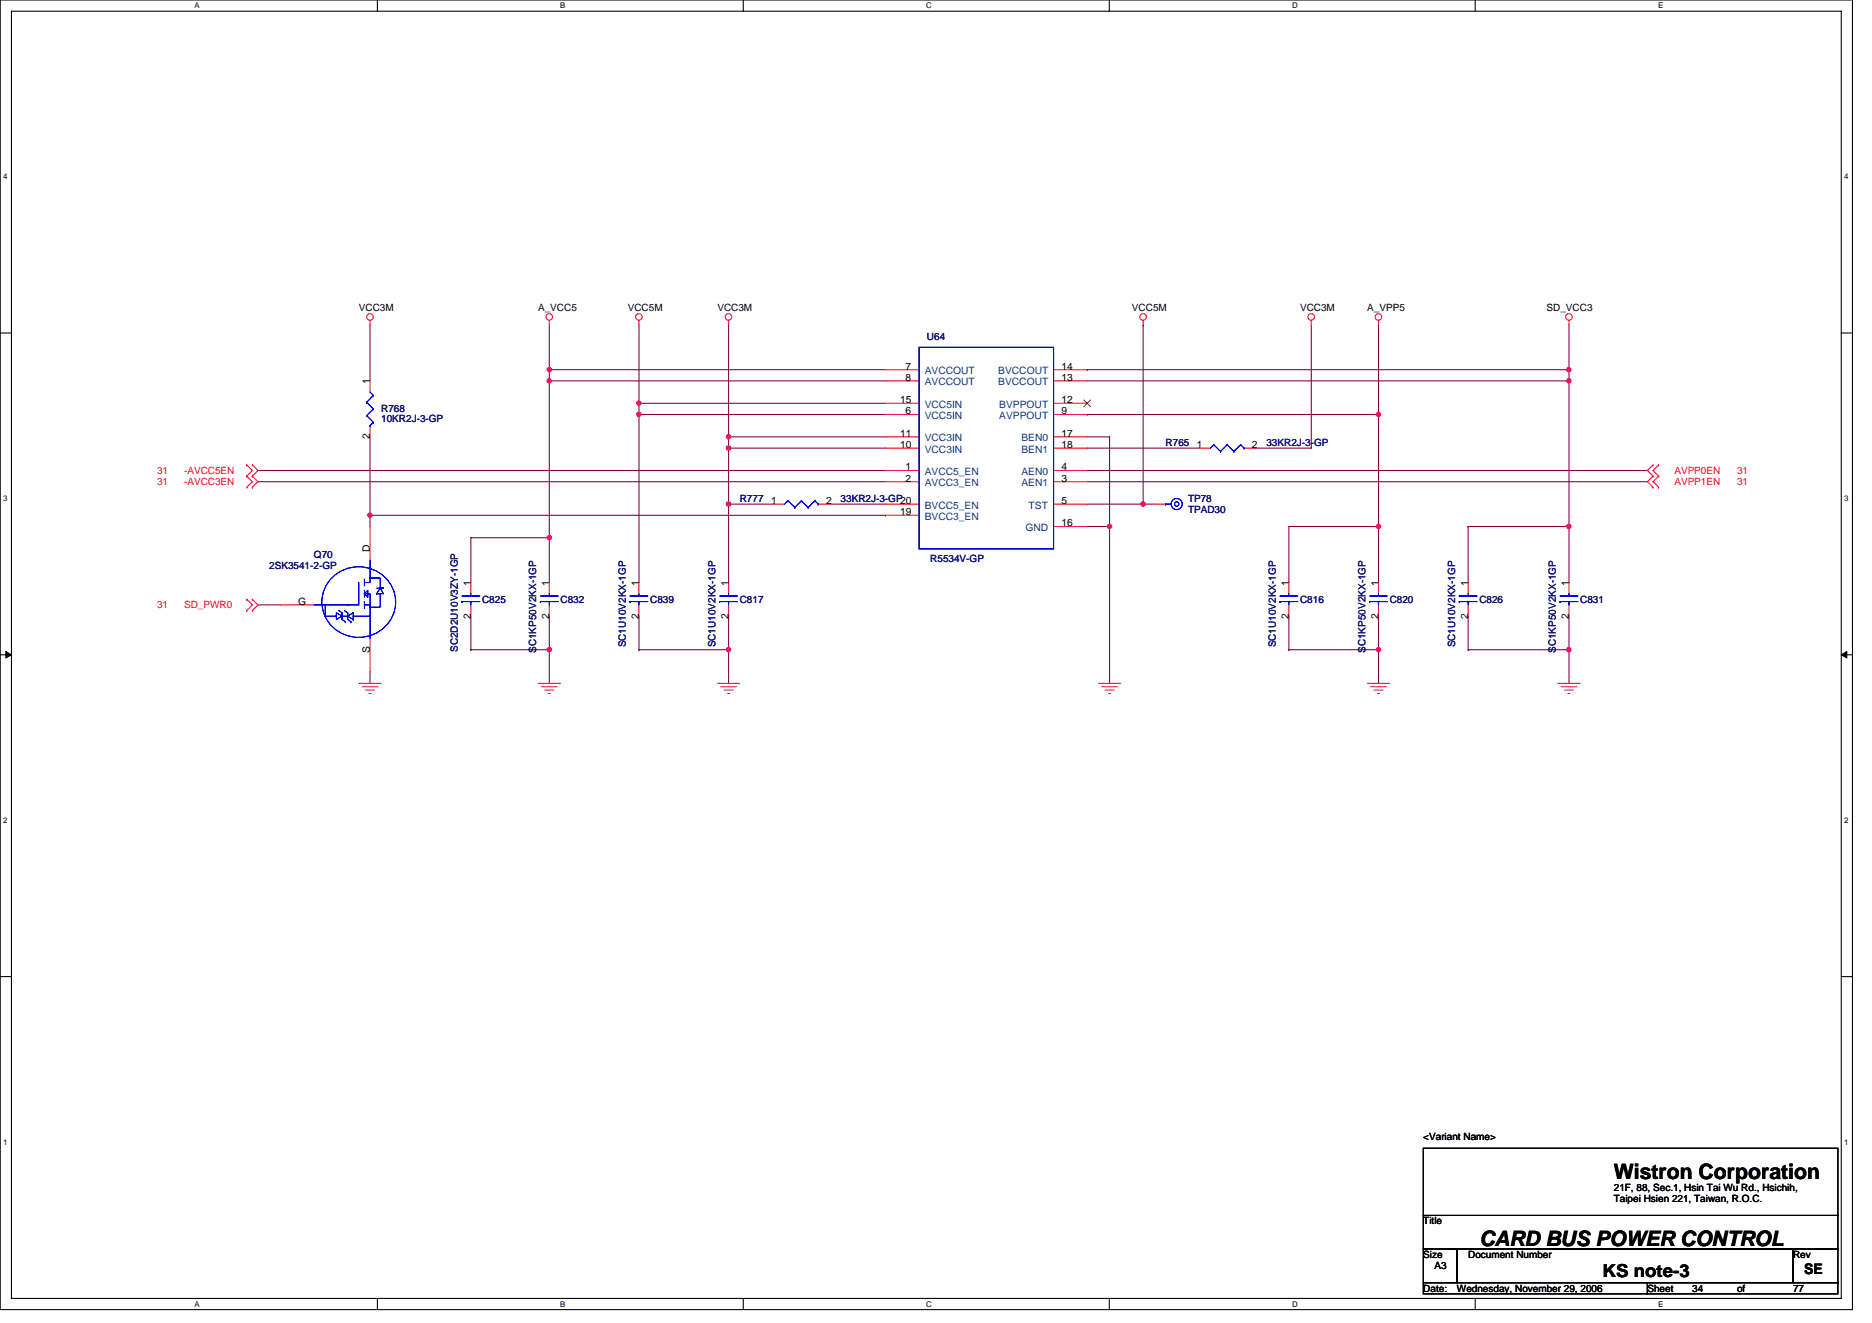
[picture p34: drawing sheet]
<svg xmlns="http://www.w3.org/2000/svg" width="297mm" height="210mm" viewBox="0 0 297 210" stroke-linecap="round" stroke-linejoin="round" font-family="sans-serif">
<defs><g id="words">
<g font-size="3.4">
<text x="256.1" y="187.1">Wistron Corporation</text>
<text x="234.7" y="197.8">CARD BUS POWER CONTROL</text>
</g>
<text font-size="2.8" x="254.3" y="202.7">KS note-3</text>
<text font-size="2.3" x="286.3" y="202.2">SE</text>
<g font-size="1.6">
<text x="56.9" y="49.4">VCC3M</text>
<text x="85.4" y="49.4">A_VCC5</text>
<text x="99.6" y="49.4">VCC5M</text>
<text x="113.8" y="49.4">VCC3M</text>
<text x="179.6" y="49.4">VCC5M</text>
<text x="206.3" y="49.4">VCC3M</text>
<text x="217" y="49.4">A_VPP5</text>
<text x="245.4" y="49.4">SD_VCC3</text>
<text x="143.7" y="58.7">7</text>
<text x="168.4" y="58.7">14</text>
<text x="58.7" y="61" transform="rotate(-90 58.7 61)">1</text>
<text x="142.8" y="64">15</text>
<text x="143.7" y="65.8">6</text>
<text x="143.7" y="60.4">8</text>
<text x="168.4" y="65.8">9</text>
<text x="168.4" y="64">12</text>
<text x="168.4" y="60.4">13</text>
<text x="58.7" y="69.7" transform="rotate(-90 58.7 69.7)">2</text>
<text x="142.8" y="71.1">10</text>
<text x="142.8" y="69.3">11</text>
<text x="168.4" y="69.3">17</text>
<text x="168.4" y="71.1">18</text>
<text x="189.9" y="71.1">1</text>
<text x="198.6" y="71.1">2</text>
<text x="143.7" y="74.7">1</text>
<text x="143.7" y="76.4">2</text>
<text x="168.4" y="76.4">3</text>
<text x="168.4" y="74.7">4</text>
<text x="122.4" y="80">1</text>
<text x="131.1" y="80">2</text>
<text x="142.8" y="81.8">19</text>
<text x="168.4" y="83.5">16</text>
<text x="168.4" y="80">5</text>
<text x="58.7" y="87.7" transform="rotate(-90 58.7 87.7)">D</text>
<text x="47.3" y="96">G</text>
<text x="74.7" y="93" transform="rotate(-90 74.7 93)">1</text>
<text x="87.1" y="93" transform="rotate(-90 87.1 93)">1</text>
<text x="101.4" y="93" transform="rotate(-90 101.4 93)">1</text>
<text x="115.6" y="93" transform="rotate(-90 115.6 93)">1</text>
<text x="204.5" y="93" transform="rotate(-90 204.5 93)">1</text>
<text x="218.7" y="93" transform="rotate(-90 218.7 93)">1</text>
<text x="232.9" y="93" transform="rotate(-90 232.9 93)">1</text>
<text x="248.9" y="93" transform="rotate(-90 248.9 93)">1</text>
<text x="74.7" y="98.2" transform="rotate(-90 74.7 98.2)">2</text>
<text x="87.1" y="98.2" transform="rotate(-90 87.1 98.2)">2</text>
<text x="101.4" y="98.2" transform="rotate(-90 101.4 98.2)">2</text>
<text x="115.6" y="98.2" transform="rotate(-90 115.6 98.2)">2</text>
<text x="204.5" y="98.2" transform="rotate(-90 204.5 98.2)">2</text>
<text x="218.7" y="98.2" transform="rotate(-90 218.7 98.2)">2</text>
<text x="232.9" y="98.2" transform="rotate(-90 232.9 98.2)">2</text>
<text x="248.9" y="98.2" transform="rotate(-90 248.9 98.2)">2</text>
<text x="58.7" y="103.7" transform="rotate(-90 58.7 103.7)">S</text>
<text x="225.8" y="181">&lt;Variant Name&gt;</text>
<text x="256.1" y="189">21F, 88, Sec.1, Hsin Tai Wu Rd., Hsichih,</text>
<text x="256.1" y="190.8">Taipei Hsien 221, Taiwan, R.O.C.</text>
<text x="225.8" y="194.3">Title</text>
<text x="225.8" y="199.7">Size</text>
<text x="227.6" y="201.4">A3</text>
<text x="233" y="199.7">Document Number</text>
<text x="284.5" y="199.7">Rev</text>
<text x="225.8" y="205">Date:</text>
<text x="231.2" y="205">Wednesday, November 29, 2006</text>
<text x="261.4" y="205">Sheet</text>
<text x="268.5" y="205">34</text>
<text x="275.6" y="205">of</text>
<text x="284.5" y="205">77</text>
</g>
<g font-size="1.6" fill="#004080">
<text x="146.7" y="59.4">AVCCOUT</text>
<text x="158.4" y="59.4">BVCCOUT</text>
<text x="146.7" y="61.2">AVCCOUT</text>
<text x="146.7" y="64.7">VCC5IN</text>
<text x="158.4" y="61.2">BVCCOUT</text>
<text x="158.6" y="64.7">BVPPOUT</text>
<text x="146.7" y="66.5">VCC5IN</text>
<text x="146.7" y="71.8">VCC3IN</text>
<text x="146.7" y="70.1">VCC3IN</text>
<text x="158.6" y="66.5">AVPPOUT</text>
<text x="162.1" y="70.1">BEN0</text>
<text x="162.1" y="71.8">BEN1</text>
<text x="146.7" y="75.4">AVCC5_EN</text>
<text x="146.7" y="77.2">AVCC3_EN</text>
<text x="162.1" y="77.2">AEN1</text>
<text x="162.1" y="75.4">AEN0</text>
<text x="146.7" y="82.5">BVCC3_EN</text>
<text x="146.7" y="80.7">BVCC5_EN</text>
<text x="163.2" y="80.7">TST</text>
<text x="162.7" y="84.3">GND</text>
</g>
<g font-size="1.6" fill="#000080">
<text x="147.1" y="54">U64</text>
<text x="60.5" y="65.4">R768</text>
<text x="60.5" y="67">10KR2J-3-GP</text>
<text x="185" y="70.8">R765</text>
<text x="201" y="70.8">33KR2J-3-GP</text>
<text x="117.4" y="79.7">R777</text>
<text x="133.4" y="79.7">33KR2J-3-GP20</text>
<text x="188.5" y="79.7">TP78</text>
<text x="188.5" y="81.4">TPAD30</text>
<text x="49.8" y="88.5">Q70</text>
<text x="147.6" y="89.3">R5534V-GP</text>
<text x="42.7" y="90.3">2SK3541-2-GP</text>
<text x="76.5" y="95.7">C825</text>
<text x="88.9" y="95.7">C832</text>
<text x="103.2" y="95.7">C839</text>
<text x="117.4" y="95.7">C817</text>
<text x="206.3" y="95.7">C816</text>
<text x="220.5" y="95.7">C820</text>
<text x="234.7" y="95.7">C826</text>
<text x="250.7" y="95.7">C831</text>
<text x="72.6" y="103.5" transform="rotate(-90 72.6 103.5)">SC2D2U10V3ZY-1GP</text>
<text x="85.1" y="103.7" transform="rotate(-90 85.1 103.7)">SC1KP50V2KX-1GP</text>
<text x="99.3" y="102.8" transform="rotate(-90 99.3 102.8)">SC1U10V2KX-1GP</text>
<text x="113.5" y="102.8" transform="rotate(-90 113.5 102.8)">SC1U10V2KX-1GP</text>
<text x="202.4" y="102.8" transform="rotate(-90 202.4 102.8)">SC1U10V2KX-1GP</text>
<text x="216.7" y="103.7" transform="rotate(-90 216.7 103.7)">SC1KP50V2KX-1GP</text>
<text x="230.9" y="102.8" transform="rotate(-90 230.9 102.8)">SC1U10V2KX-1GP</text>
<text x="246.9" y="103.7" transform="rotate(-90 246.9 103.7)">SC1KP50V2KX-1GP</text>
</g>
<g font-size="1.6" fill="#f00">
<text x="24.9" y="75.2">31</text>
<text x="24.9" y="77">31</text>
<text x="29.2" y="75.2">-AVCC5EN</text>
<text x="29.2" y="77">-AVCC3EN</text>
<text x="265.7" y="77">AVPP1EN</text>
<text x="265.7" y="75.2">AVPP0EN</text>
<text x="275.6" y="77">31</text>
<text x="275.6" y="75.2">31</text>
<text x="24.9" y="96.5">31</text>
<text x="29.2" y="96.5">SD_PWR0</text>
</g>
<g font-size="1.3">
<text x="30.8" y="1.3">A</text>
<text x="88.9" y="1.3">B</text>
<text x="147" y="1.3">C</text>
<text x="205" y="1.3">D</text>
<text x="263.1" y="1.3">E</text>
<text x=".5" y="28.4">4</text>
<text x="292.6" y="28.4">4</text>
<text x=".5" y="79.5">3</text>
<text x="292.6" y="79.5">3</text>
<text x=".5" y="130.6">2</text>
<text x="292.6" y="130.6">2</text>
<text x=".5" y="181.7">1</text>
<text x="292.6" y="181.7">1</text>
<text x="30.8" y="207.4">A</text>
<text x="88.9" y="207.4">B</text>
<text x="147" y="207.4">C</text>
<text x="205" y="207.4">D</text>
<text x="263.1" y="207.4">E</text>
</g>
</g></defs>
<path d="M0 0h293.9v207.9h-293.9zM1.8 1.8h290.4v204.3h-290.4z" fill="none" stroke="#000" stroke-width=".17"/>
<g fill="#fff">
<path d="M30.8 .2h.9v1.4h-.9z"/>
<path d="M30.8 206.3h.9v1.4h-.9z"/>
</g>
<path d="M59.9 0v1.8M59.9 206.1v1.8" fill="none" stroke="#000" stroke-width=".17"/>
<g fill="#fff">
<path d="M88.9 .2h.8v1.4h-.8z"/>
<path d="M88.9 206.3h.8v1.4h-.8z"/>
</g>
<path d="M117.9 0v1.8M117.9 206.1v1.8" fill="none" stroke="#000" stroke-width=".17"/>
<g fill="#fff">
<path d="M147 .2h.9v1.4h-.9z"/>
<path d="M147 206.3h.9v1.4h-.9z"/>
</g>
<path d="M176 0v1.8M176 206.1v1.8" fill="none" stroke="#000" stroke-width=".17"/>
<g fill="#fff">
<path d="M205 .2h.9v1.4h-.9z"/>
<path d="M205 206.3h.9v1.4h-.9z"/>
</g>
<path d="M234.1 0v1.8M234.1 206.1v1.8" fill="none" stroke="#000" stroke-width=".17"/>
<g fill="#fff">
<path d="M263.1 .2h.8v1.4h-.8z"/>
<path d="M263.1 206.3h.8v1.4h-.8z"/>
<path d="M.5 27.3h.7v1.4h-.7z"/>
<path d="M292.6 27.3h.7v1.4h-.7z"/>
<path d="M.5 78.4h.7v1.4h-.7z"/>
<path d="M292.6 78.4h.7v1.4h-.7z"/>
</g>
<path d="M0 52.9h1.8M292.2 52.9h1.7" fill="none" stroke="#000" stroke-width=".17"/>
<g fill="#fff">
<path d="M.5 129.5h.7v1.4h-.7z"/>
<path d="M292.6 129.5h.7v1.4h-.7z"/>
</g>
<path d="M0 103.9h1.8M292.2 103.9h1.7" fill="none" stroke="#000" stroke-width=".17"/>
<path d="M.9 103.4l.9 .5-.9 .5zM292.2 103.9l.8-.5v1z" fill="#000" stroke="#000" stroke-width=".16"/>
<g fill="#fff">
<path d="M.5 180.5h.7v1.4h-.7z"/>
<path d="M292.6 180.5h.7v1.4h-.7z"/>
</g>
<path d="M0 155h1.8M292.2 155h1.7M225.8 198.2h5.4v5.4h-5.4zM225.8 182.2h65.8v10.7h-65.8zM225.8 192.9h65.8v5.3h-65.8zM231.2 198.2h53.3v5.4h-53.3zM284.5 198.2h7.1v5.4h-7.1zM225.8 203.6h35.6v1.8h-35.6zM261.4 203.6h30.2v1.8h-30.2z" fill="none" stroke="#000" stroke-width=".17"/>
<g fill="none" stroke="#800040" stroke-width=".17">
<path d="M58.7 51.6v8.9M87.2 58.7v1.8M87.2 58.7h.1M87.2 51.6v7.1M87.2 58.7h53.3M101.4 51.6v14.2M115.6 51.6v17.7M172.5 58.7h.1M172.5 58.7h76.5M181.4 51.6h.1M181.4 51.6v28.4M208.1 51.6v19.5h-8.9"/>
<path d="M218.7 51.6v14.2M249 58.7v1.8M249 51.6v7.1M40.9 76.5h99.6M40.9 74.7h99.6M58.7 69.3v12.5M87.2 60.5h.1M87.2 60.5v24.8M87.2 60.5h53.3M101.4 64h.1M101.4 65.8h39.1M101.4 65.8h.1"/>
<path d="M101.4 64h39.1M101.4 65.8v26.7M115.6 69.3v1.8M115.6 69.3h.1M115.6 71.1h.1M115.6 71.1v8.9M115.6 69.3h24.9M115.6 71.1h24.9M172.5 71.1h17.8M172.5 60.5h76.5M172.5 65.8h.1M172.5 74.7h88.9"/>
<path d="M172.5 69.3h3.6v14.3M172.5 76.5h88.9M172.5 65.8h46.2M218.7 65.8v17.8M249 60.5h.1M249 60.5v23.1M40.9 96h3.6M58.7 81.8h.1M58.7 81.8h81.8M58.7 81.8v1.8M74.7 97.8v5.3M87.2 85.3h.1"/>
<path d="M87.2 85.3h-12.5v7.2M87.2 97.8v5.3M87.2 85.3v7.2M101.4 97.8v5.3M115.6 80h.1M115.6 97.8v5.3M115.6 80h7.1M115.6 80v12.5M131.6 80h8.9M140.5 81.8h.1M172.5 80h8.9M172.5 83.6h3.6"/>
<path d="M176.1 83.6v24.9M176.1 83.6h.1M181.4 80h1.8M204.5 97.8v5.3M218.7 83.6h-14.2v8.9M218.7 83.6h.1M218.7 97.8v10.7M218.7 83.6v8.9M233 83.6h.1M233 83.6v8.9M233 97.8v5.3M233 83.6h16"/>
<path d="M249 97.8v5.3M249 83.6v8.9M58.7 106.7v1.8M74.7 103.1h.1M74.7 103.1h12.5M87.2 103.1v5.4M101.4 103.1h.1M101.4 103.1h14.2M115.6 103.1v5.4M204.5 103.1h.1M204.5 103.1h14.2M233 103.1h.1"/>
<path d="M233 103.1h16M249 103.1v5.4"/>
</g>
<g fill="#f0f" stroke="#f0f" stroke-width=".17">
<circle cx="248.9" cy="103.1" r=".35"/>
<circle cx="248.9" cy="58.7" r=".35"/>
<circle cx="101.4" cy="64" r=".35"/>
<circle cx="101.4" cy="65.8" r=".35"/>
<circle cx="115.6" cy="103.1" r=".35"/>
<circle cx="248.9" cy="83.6" r=".35"/>
<circle cx="248.9" cy="60.4" r=".35"/>
<circle cx="87.1" cy="58.7" r=".35"/>
<circle cx="87.1" cy="60.4" r=".35"/>
<circle cx="181.4" cy="80" r=".35"/>
<circle cx="115.6" cy="80" r=".35"/>
<circle cx="218.7" cy="83.6" r=".35"/>
<circle cx="218.7" cy="65.8" r=".35"/>
<circle cx="218.7" cy="103.1" r=".35"/>
<circle cx="87.1" cy="85.3" r=".35"/>
<circle cx="176" cy="83.6" r=".35"/>
<circle cx="87.1" cy="103.1" r=".35"/>
<circle cx="115.6" cy="69.3" r=".35"/>
<circle cx="115.6" cy="71.1" r=".35"/>
<circle cx="58.7" cy="81.8" r=".35"/>
</g>
<g fill="none" stroke="#f00" stroke-width=".17">
<path d="M58.7 50.8v.8M87.2 50.8v.8M101.4 50.8v.8M115.6 50.8v.8M140.5 58.7h5.3M167.2 58.7h5.3M181.4 50.8v.8M208.1 50.8v.8M218.7 50.8v.8M249 50.8v.8M39.2 75.6h.1M39.2 73.8h.1"/>
<path d="M39.2 77.3h.1M39.2 73.8l.8 .9-.8 .9M39.2 75.6l.8 .9-.8 .8M40 73.8h.1M40 75.6h.1M40 77.3h.1M40 73.8l.9 .9-.9 .9M40 75.6l.9 .9-.9 .8M58.7 60.5v1.7M58.7 67.6v1.7M140.5 74.7h5.3M140.5 76.5h5.3"/>
<path d="M140.5 65.8h5.3M140.5 60.5h5.3M140.5 71.1h5.3M140.5 69.3h5.3M140.5 64h5.3M167.2 74.7h5.3M167.2 76.5h5.3M167.2 65.8h5.3M167.2 60.5h5.3M167.2 71.1h5.3M167.2 69.3h5.3M167.2 64h5.3"/>
<path d="M190.3 71.1h1.8M197.4 71.1h1.8M262.3 75.6h.1M262.3 77.3h.1M262.3 73.8h.1M262.3 75.6l-.9 .9 .9 .8M262.3 73.8l-.9 .9 .9 .9M263.2 77.3h.1M263.2 75.6h.1M263.2 73.8h.1M263.2 75.6l-.9 .9 .9 .8M263.2 73.8l-.9 .9 .9 .9"/>
<path d="M39.2 96.9h.1M39.2 95.1h.1M39.2 95.1l.8 .9-.8 .9M40 95.1h.1M40 96.9h.1M40 95.1l.9 .9-.9 .9M44.5 96h5.3M58.7 83.6v5.3M74.7 92.5v1.7M74.7 96v1.8M87.2 92.5v1.7M87.2 96v1.8"/>
<path d="M101.4 92.5v1.7M101.4 96v1.8M115.6 92.5v1.7M115.6 96v1.8M122.7 80h1.8M129.8 80h1.8M140.5 80h5.3M140.5 81.8h5.3M167.2 80h5.3M167.2 83.6h5.3M183.2 80h1.8M204.5 92.5v1.7"/>
<path d="M204.5 96v1.8M218.7 92.5v1.7M218.7 96v1.8M233 92.5v1.7M233 96v1.8M249 92.5v1.7M249 96v1.8M56.9 108.5h3.6M57.5 109h2.5M58 109.5h1.4M58.5 110.1h.4M58.7 101.3v5.4"/>
<path d="M85.4 108.5h3.5M85.9 109h2.5M86.4 109.5h1.5M87 110.1h.3M113.8 108.5h3.6M114.4 109h2.5M114.9 109.5h1.4M115.4 110.1h.4M174.3 108.5h3.5M174.8 109h2.5M175.3 109.5h1.5M175.9 110.1h.3"/>
<path d="M217 108.5h3.5M217.5 109h2.5M218 109.5h1.5M218.6 110.1h.3M247.2 108.5h3.5M247.7 109h2.5M248.2 109.5h1.5M248.8 110.1h.3"/>
<circle cx="58.7" cy="50.3" r=".52"/>
<circle cx="87.1" cy="50.3" r=".52"/>
<circle cx="101.4" cy="50.3" r=".52"/>
<circle cx="115.6" cy="50.3" r=".52"/>
<circle cx="181.4" cy="50.3" r=".52"/>
<circle cx="208.1" cy="50.3" r=".52"/>
<circle cx="218.7" cy="50.3" r=".52"/>
<circle cx="248.9" cy="50.3" r=".52"/>
</g>
<g fill="none" stroke="#00f" stroke-width=".17">
<path d="M145.8 55.1h21.4v32h-21.4zM58.2 63.8h.1M58.2 66h.1M58.2 63.8l1 1.1M58.2 66l1 1M58.7 67.6h.1M58.7 62.2l.5 .6M59.2 62.8h.1M59.2 64.9h.1M59.2 67h.1M59.2 62.8l-1 1M59.2 64.9l-1 1.1"/>
<path d="M59.2 67l-.5 .6M125 79.5h.1M125 79.5l-.5 .5M125 79.5l1.1 1M127.2 79.5h.1M127.2 79.5l-1.1 1M127.2 79.5l1 1M129.3 79.5h.1M129.3 79.5l-1.1 1M129.3 79.5l.5 .5M192.6 70.6h.1M192.6 70.6l-.5 .5"/>
<path d="M192.6 70.6l1.1 1M193.7 71.6h.1M194.7 70.6h.1M194.7 70.6l-1 1M194.7 70.6l1.1 1M195.8 71.6h.1M196.9 70.6h.1M196.9 70.6l-1.1 1M196.9 70.6l.5 .5M197.4 71.1h.1M49.8 96h5.5M51.6 96v1.8h1.8"/>
<path d="M52.8 91.6a5.9 5.9 0 0 1 6.7-1.1 5.9 5.9 0 0 1 3.2 6 5.9 5.9 0 0 1-6.2 4.6 5.9 5.9 0 0 1-5.4-5.6 5.4 5.4 0 0 1 1.7-3.9zM53.4 97.3v1l.9-.5M53.4 97.3h.1M53.4 97.3l.9 .5M53.7 96.9l.6 .4M54.3 97.8h.9M54.3 97.3v1v-.5M54.3 97.8h.1M54.3 97.3h.1M54.3 98.3l.5 .4M54.6 96.9l.6 .4M54.8 98.7h.1"/>
<path d="M55.2 97.8v-.5v1l.5 .4M55.2 97.8l.8-.5v1M55.2 97.8h.1M55.2 97.3h.1M55.2 97.8l.8 .5M55.7 98.7h.1M56 97.8h2.7M56 98.3h.1M56.9 92.5v3.5h-1.7M57.8 95.5v1M57.8 91.9v1.1M57.8 93.7v1.1"/>
<path d="M57.8 96h.9v5.3M57.8 94.2h.9v1.8M57.8 94.2l.6-.5v1.1zM57.8 94.2h.1M58.7 88.9v3.6h-.9M58.7 91.7h1.6v1.6h.6h-1.1M59.8 94.2h.1M60.3 93.3l.6 .9h-1.1M60.3 93.3h.1M60.3 94.2v2.2h-1.6M60.3 93.3l-.5 .9M73.3 94.6h2.8"/>
<path d="M73.3 95.5h.1M73.3 95.5h2.8M74.7 94.2v.4M74.7 95.5v.5M85.7 94.6h2.9M85.7 95.5h.1M85.7 95.5h2.9M87.2 94.2v.4M87.2 95.5v.5M100 94.6h2.8M100 95.5h.1M100 95.5h2.8"/>
<path d="M101.4 94.2v.4M101.4 95.5v.5M114.2 94.6h2.8M114.2 95.5h.1M114.2 95.5h2.8M115.6 94.2v.4M115.6 95.5v.5M126.1 80.5h.1M128.2 80.5h.1M129.8 80h.1M185 80h.1M185 80h.8"/>
<path d="M203.1 94.6h2.8M203.1 95.5h.1M203.1 95.5h2.8M204.5 94.2v.4M204.5 95.5v.5M217.3 94.6h2.9M217.3 95.5h.1M217.3 95.5h2.9M218.7 94.2v.4M218.7 95.5v.5M231.5 94.6h2.9M231.5 95.5h.1"/>
<path d="M231.5 95.5h2.9M233 94.2v.4M233 95.5v.5M247.5 94.6h2.9M247.5 95.5h.1M247.5 95.5h2.9M249 94.2v.4M249 95.5v.5"/>
<circle cx="186.7" cy="80" r=".35"/>
<circle cx="186.7" cy="80" r=".88"/>
</g>
<path d="M172 63.5l1.1 1.1M173 63.5l-1 1.1" fill="none" stroke="#804000" stroke-width=".16"/>
<use href="#words"/>
</svg>
